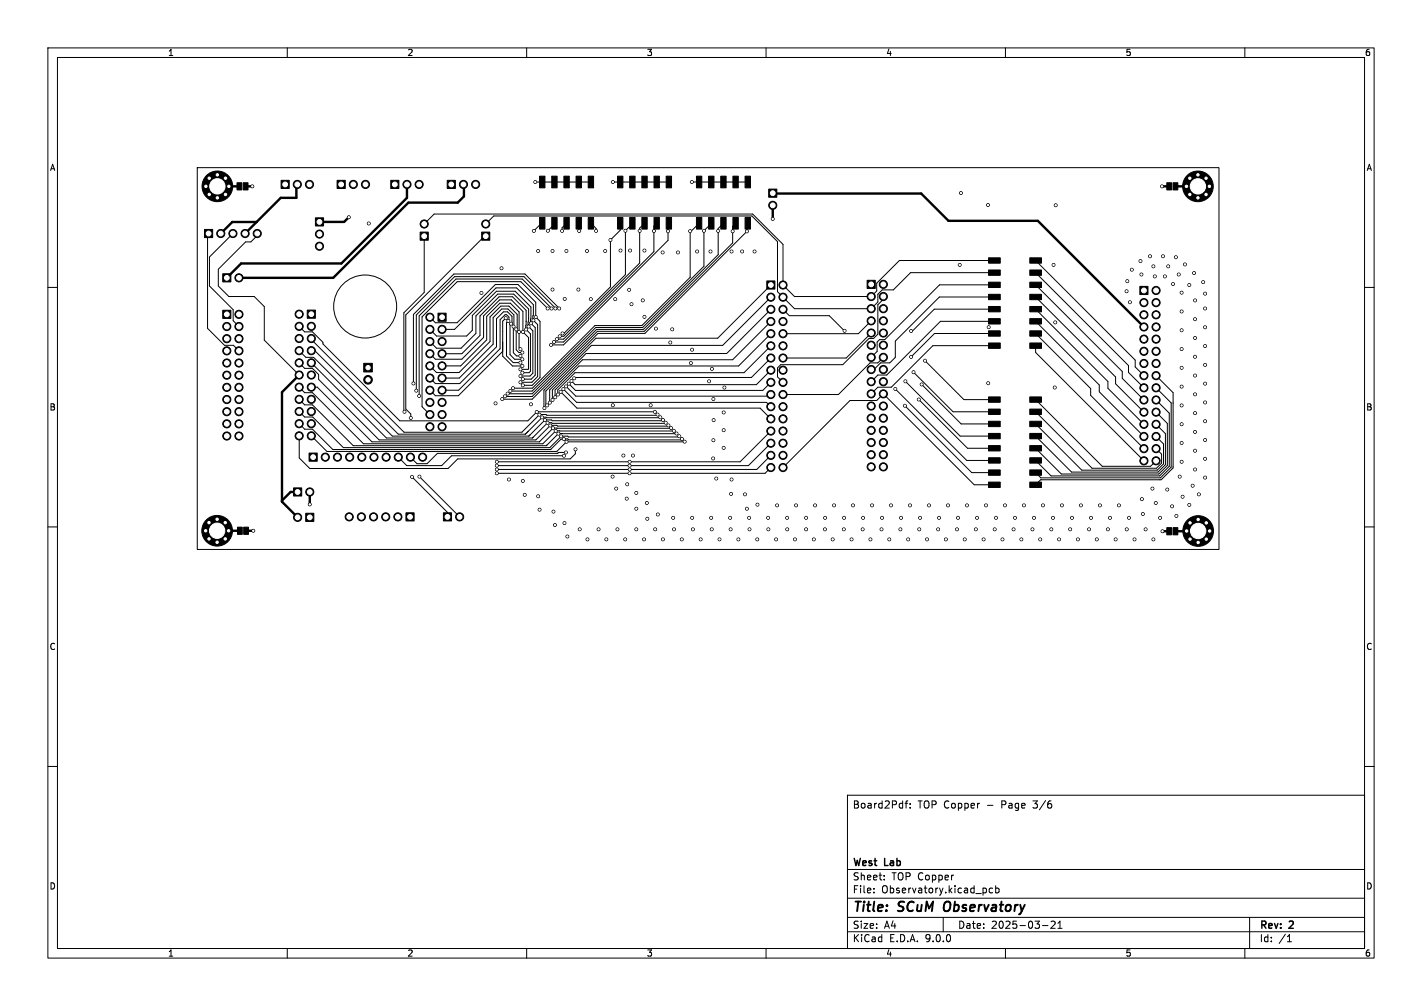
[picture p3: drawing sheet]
<svg xmlns="http://www.w3.org/2000/svg" width="297mm" height="210mm" viewBox="0 0 297 210" stroke-linecap="round" stroke-linejoin="round" font-family="sans-serif">
<defs><g id="words">
<g font-size="2.8">
<text x="178" y="190.9">Title:</text>
<text x="187.7" y="190.9">SCuM</text>
<text x="198" y="190.9">Observatory</text>
</g>
<g font-size="2.1">
<text x="178" y="169">Board2Pdf:</text>
<text x="191.7" y="169">TOP Copper</text>
<text x="206.2" y="169">-</text>
<text x="209.4" y="169">Page</text>
<text x="216.2" y="169">3/6</text>
<text x="178" y="184">Sheet:</text>
<text x="178" y="181.2">West</text>
<text x="184.8" y="181.2">Lab</text>
<text x="186.2" y="184">TOP Copper</text>
<text x="178" y="186.7">File:</text>
<text x="184.1" y="186.7">Observatory.kicad_pcb</text>
<text x="178" y="196.9">KiCad</text>
<text x="178" y="194.1">Size:</text>
<text x="184.7" y="194.1">A4</text>
<text x="185.7" y="196.9">E.D.A.</text>
<text x="193.3" y="196.9">9.0.0</text>
<text x="200" y="194.1">Date:</text>
<text x="207" y="194.1">2025-03-21</text>
<text x="263" y="194.3">Rev:</text>
<text x="263" y="196.9">Id:</text>
<text x="267.1" y="196.9">/1</text>
<text x="269.4" y="194.3">2</text>
</g>
<g font-size="1.8">
<text x="35" y="11.9">1</text>
<text x="85" y="11.9">2</text>
<text x="135" y="11.9">3</text>
<text x="185" y="11.9">4</text>
<text x="235" y="11.9">5</text>
<text x="285" y="11.9">6</text>
<text x="10.3" y="35.9">A</text>
<text x="285.4" y="35.9">A</text>
<text x="10.3" y="85.9">B</text>
<text x="285.3" y="85.9">B</text>
<text x="10.3" y="135.9">C</text>
<text x="285.3" y="135.9">C</text>
<text x="10.3" y="185.9">D</text>
<text x="285.3" y="185.9">D</text>
<text x="35" y="199.9">1</text>
<text x="85" y="199.9">2</text>
<text x="135" y="199.9">3</text>
<text x="185" y="199.9">4</text>
<text x="235" y="199.9">5</text>
<text x="285" y="199.9">6</text>
</g>
</g></defs>
<g fill="none" stroke="#000" stroke-width=".21">
<path d="M10 10h277v190h-277zM12 12h273v186h-273zM60 10v2M110 10v2M160 10v2M210 10v2M260 10v2M41.2 35h213.4v79.7h-213.4zM111.8 38h11.6M111.8 38h.1M128 38h11.7M128 38h.1"/>
<path d="M144.5 38h11.7M144.5 38h.1M250.2 38.9h.1M43.6 48.8l-.3 .2v19.5l3.6 3.6h1.9l1.1 1.1M48.6 48.8l-4.8 4.8v6.1l4.9 4.9v2.4l1.2 1.2M53.7 48.8v.4l-1.3 1.3h-1.1l-5.7 5.7v3.5l2.2 2.2h5.3l2.1 2.1v7l7.3 7.3M88.6 46.8l2.1-2.1h66.5l6.3 6.3v8.5l2.4 2.4h16.1l1.1-1.1v-1.7l4.8-4.7h19.8M88.6 49.3v11.8l-4.3 4.2v20.5l.2 .2M101.4 46.8l1.7-1.7h53.9l5.4 5.3v10.5l3.5 3.5h16.1l1.3-1.3v-1.7l1-.9h2.3l3.6-3.6h17.5M101.4 49.3h-.2l-16.4 16.4v19.7l1 1v.9M113.3 46.6h-.2l-1.6 1.6M115.8 46.6v.2l-1.4 1.4"/>
<path d="M118.3 46.6l-.9 .9v.7M120.9 46.6l.1 1.6M123.4 46.6l1.1 1.1v.5M129.5 46.6v1.5l-2 2v9.8l-9.7 9.7h-.3M132.1 46.6l-1.5 1.6v9.1l-12.9 12.9h-.8M134.6 46.6l-1 1v7.3l-15.9 15.9h-1.4M137.2 46.6l-.6 .6v5.3l-18.9 18.9h-2M139.7 46.6l-.2 .2v3.4l-21.8 21.8h-2.6M146 46.6l-1.6 1.7h-.3v9.6l-10 10.1h-9.8l-13.1 13h-4M148.6 46.6l-1.6 1.6v7.4l-12.8 12.8h-9.8l-13.2 13.2h-4.6M148.6 46.6h.1M151.1 46.6l-1.1 1.1v5.5l-15.6 15.6h-9.8l-13.4 13.4h-5.1"/>
<path d="M153.6 46.6l-.6 .6v3.5l-18.4 18.5h-9.8l-13.6 13.6-5.7-.1M156.2 46.6l-.2 .2v1.5l-21.3 21.3h-9.8l-13.7 13.7h-6.3M161 59.5l-11.1 11.1h-25.4l-10.9 10.9 .1 3.7M207.7 59.5h-11.5l-11.4 11.4h-1.1l-.5 .5v2l-1.2 1.2M216.3 54.4l20.8 20.8v1.4l1.8 1.8M216.3 56.9l19.4 19.4v1.4l3.2 3.3M216.3 59.5l18.1 18.1v1.4l4.5 4.5M10 60h2M62.5 68.1l1.1 1.2h1.7l2.1 2.2v.3l16.1 16.1h26.7l1.9-1.9h24.7M62.5 75.7l1.1 1.2h1.6l1.3 1.3v1l12.7 12.6h32.7l3.1-3h1.3l.2 .2h23l.1-.2M62.5 73.2l1.4 1.4h1.6l16.4 16.4h28.6l3.3-3.3h1.4l.1 .1h23l.2-.1M65 73.2h.8l17.4 17.4h26.5l3.6-3.5h24.6"/>
<path d="M65 75.7l15.7 15.7h30.5l3.2-3.2h.8l.1 .2h23.6l.1-.2M65 70.7v.2l19.4 19.3h24.6l3.7-3.7h1.3l.2 .2h23l.1-.2M65.5 77.1h.1M89.8 73.8l1.1 1.2h5.6l4.5-4.5v-4.5l3.3-3.4h2.5l2.4 2.4v4.3l1.2 1.2v6.5l-1.7 .1M89.8 66.2l1.1 1.2h4.6l8-8h4.7l3.7 3.7v3.1l.9 .9v11.7l-1.6 1.6h-2M89.8 68.8l1.4 1.4h6.2l1.2-1.2v-3.1l5.1-5.1h3.9l3.3 3.3-.1 3 .1 .4 .9 .9v9.9l-.8 .8h-1.8M89.8 71.3l1.4 1.4h5.1l3.1-3.1v-3.6l4.6-4.6h3.3l3.1 3.1-.1 3.2 .1 .5 .9 .9v8.8l-.6 .6h-2M92.3 73.8h4.2l3.7-3.7v-4.1l4.1-4h2.7l2.9 2.8-.1 3.6 .1 .4 .9 .9v7.8l-.3 .3h-1.4M92.3 68.8h2.6l8.7-8.7h4.3l3.5 3.5-.1 2.8 .1 .5 .9 .9v10.8l-1.2 1.2h-2.4M105 73.4l-9.3 9.2h-4.8l-1.1-1.1M105.6 66.4l-.6 .6v7.4l2 2h2.1M108.4 69.3h.1"/>
<path d="M108.7 72.9l-.3-.3v-7.5l-1.8-1.8h-2.2l-2.8 2.8v4.9l-5.4 5.4h-3.9M108.7 74.3h-.8l-.7-.7 .1-7.9-1.2-1.2h-1.3l-1.8 1.8v5.6l-7.1 7h-3.6M108.7 75.7h-1.5l-1.4-1.4v-6.9l.5-.5v-.7l-.5-.5h-.3l-1.1 1v6.1l-8.6 8.7h-3.5M109.1 75h-1.6l-1-1v-6.2l.4-.4v-1.4l-.9-.9h-.9l-1.4 1.5v5.8l-7.7 7.7h-5.1l-1.1-1.2M109.1 73.6h-.7l-.6-.6v-4.2l.2-.2v-3l-1.7-1.7h-1.7l-2.2 2.3v5.1l-6.5 6.5h-4.7l-1.4-1.4M110.4 66.5h.1M114.4 64.4l-5.6-5.6h-13.3l-7.4 7.4v18.7l1.7 1.6M115.2 64.4l-6.1-6.1h-13.9l-7.7 7.6v16.8M116 64.4l-6.6-6.6h-14.4l-8 8v15.8M116.8 64.4l-7.2-7.2h-14.8l-8.5 8.5v14.4M161 64.6l-9.2 9.2h-29.4l-7.6 7.6v2.7M161 72.2l-5.6 5.6h-35.3l-3.6 3.6v1"/>
<path d="M161 69.7l-6.7 6.7h-33.4l-5 5 .1 1.5M161 79.8l-1.7 1.7h-39.1l-1.4-1.4M161 77.3l-3 3h-37.9l-.7-.8M161 62l-10.1 10.1h-27.4l-9.5 9.5v2.8l.3 .2M161 67.1l-8 8h-31.3l-6.3 6.3v2.1M161 74.7l-4.1 4.1h-36.8l-.2 .2M163.5 64.6l1.4 1.3h8.3l3.2 3.2M176.4 69.1h.1M182 69.5l-5.3 5.2h-13.2M182 67l-2.7 2.7h-15.8M184.5 61.9v.6l-1.2 1.1v6.2l-.9 .9h-.9l-5.5 5.4h-12.9l-.7 .7v1.9l1.1 1.1M184.5 74.6l-1.2 1.2h-1.6l-6.6 6.6h-11.6"/>
<path d="M189.1 79.6l11.4 11.4h7.2M190.8 77.7l8.3 8.3h8.6M193.2 75.3l8.1 8.1h6.4M207.7 69.6h-12.5l-4.9 4.9M207.7 64.5h-12.6l-4.5 4.6h-.3M207.7 62h-11.5l-9.2 9.2v3.4l-1.2 1.2h-1.9l-1.4 1.3h-.5M207.7 67.1h-11.3l-11.2 11.2h-1.9l-1.3 1.4M207.7 72.2h-12.9l-8.6 8.6h-2.9l-1.3 1.4M216.3 62l16.7 16.7v1.4l5.9 5.9M216.3 67.1l13.3 13.3v1.4l9.3 9.3M216.3 69.6l11.5 11.5v1.4l11.1 11.2M216.3 72.2v1.4l22.6 22.6"/>
<path d="M216.3 64.5l15.1 15.1v1.5l7.5 7.5M241.5 78.4l3.5 3.6v15.7l-2.5 2.5h-25.2l-1 1M285 60h2M62.5 85.9l1.1 1.2h1.7l6.4 6.3h43.1l2.4-2.3h1.4l.1 .1h23l.2-.1M62.5 80.8l1.1 1.2h1.7l10.6 10.6h37.5l2.7-2.7h24.6M62.5 88.4l1.1 1.2h1.7l4.2 4.2h45.5l2.2-2.1 .6-.1h.8l.2 .2h23.4l.2-.2M62.5 83.4l1.1 1.1h1.7l8.5 8.5h40.3l2.6-2.5h24.6M62.5 91h.1M62.5 91v4.6l2.2 2.2h28.9l2-2h23.5l1.1-1.1v-.9M65 80.8h1.3l11.4 11.4h35l2.8-2.8h24.6M65 91l3.3 3.2h48l2-2M86 99.6l7.5 7.4v.9"/>
<path d="M87.6 99.5l8.4 8.4M103.8 96.4h.1M103.8 98h.1M103.8 97.2h.1M103.8 98.8h.1M106 82.2h.1M117.1 81.8l3.4 3.4h38.3l2.2 2.2M117.7 81.2l2.7 2.8h39.7l.9 .9M117.8 95.1h-23.5l-2.1 2.1h-7.2l-1.8-1.8M118.2 94.5h-1.5l-.2 .1h-25.1l-2.2 2.2h-2.1l-1.4-1.4M118.2 80.7l2.1 2h40.4l.3-.3M118.3 92.2h.1"/>
<path d="M140.2 89.4h-.1M143 92.2h-24.7M161 90l-6.4 6.4h-50.8M161 95.1l-2.9 2.9h-54.3M161 92.5l-4.7 4.7h-52.5M161 97.6l-1.2 1.2h-56M163.5 97.6l14-14h5.6l1.4-1.4 19 19h4.2M187 81.2l14.9 14.9h5.8M189 84.7l14 14h4.7M191.9 83.4l10.2 10.2h5.6M192.5 80.2l8.3 8.3h6.9M216.3 86l11.8 11.7h13.4l1.1-1v-1.9l-1.1-1.1"/>
<path d="M216.3 88.5l9.7 9.7h15.7l1.3-1.4v-4.1l-1.5-1.6M216.3 83.4l13.9 13.9h10.1l1.2-1.1M241.5 81l3.1 3.1v13.4l-2.2 2.3h-25l-1.1-1.1M241.5 88.6l1.9 1.9v6.5l-1.5 1.6h-18.1l-7.5-7.6M241.5 83.5l2.7 2.8v11l-2 2.1h-22.7l-3.2-3.3M241.5 86l2.3 2.4v8.8l-1.8 1.8h-20.3l-5.4-5.4M10 110h2M250.3 110.9h-.1M285 110h2M10 160h2M177 166h108v32h-108zM189 167.7h.6"/>
<path d="M189.6 167.2l-.4 .2v1.3M190.1 168.6v.1M190.1 167.8v.1M285 160h2M60 198v2M110 198v2M160 198v2M177 194.5h108M177 191.5h108M177 187.5h108M177 181.5h108M182.5 186.3v.1"/>
<path d="M182.5 185.5v.1M184.7 183.6v.1M184.7 182.8v.1M197 191.5v3M207.3 185.5l-.4-.1-.3 .3 .1 .6h.6M208 185.5l.4-.1 .3 .3-.2 .6h-.5M208 184.9v1.5M210 198v2M217.7 193.2h1.2M219.5 192.4l.6-.1 .3 .4-.9 1.1h.9M221 193.8h.8M221 192.7l.4-.4v1.5"/>
<path d="M260 198v2M261 191.5v6.5M268.9 196.6h.8M269 195.5l.3-.4v1.5"/>
<circle cx="76.3" cy="64" r="6.6"/>
</g>
<path d="M197.3 188.5a1.5 1.5 0 0 0 0 1.6" fill="none" stroke="#000" stroke-width=".4"/>
<g fill="#000" stroke="#000" stroke-width=".21">
<path d="M49.5 38.2h1v1.5h-1zM50.8 38.2h1v1.5h-1zM58.7 37.7h1.7v1.7h-1.7zM70.4 37.7h1.7v1.7h-1.7zM81.6 37.7h1.7v1.7h-1.7zM93.4 37.7h1.7v1.7h-1.7zM112.7 36.8h1.1v2.4h-1.1zM115.2 36.8h1.2v2.4h-1.2zM117.8 36.8h1.1v2.4h-1.1zM120.3 36.8h1.1v2.4h-1.1zM122.9 36.8h1.1v2.4h-1.1zM129 36.8h1.1v2.4h-1.1z"/>
<path d="M131.5 36.8h1.1v2.4h-1.1zM134.1 36.8h1.1v2.4h-1.1zM136.6 36.8h1.1v2.4h-1.1zM139.1 36.8h1.2v2.4h-1.2zM145.5 36.8h1.1v2.4h-1.1zM148 36.8h1.1v2.4h-1.1zM150.5 36.8h1.2v2.4h-1.2zM153.1 36.8h1.1v2.4h-1.1zM155.6 36.8h1.1v2.4h-1.1zM243.7 38.2h1v1.5h-1zM245 38.2h1v1.5h-1zM42.7 47.9h1.7v1.7h-1.7z"/>
<path d="M46.5 57.2h1.7v1.7h-1.7zM65.9 45.5h1.7v1.7h-1.7zM87.7 48.5h1.7v1.7h-1.7zM100.6 48.5h1.7v1.7h-1.7zM112.7 45.4h1.1v2.4h-1.1zM115.2 45.4h1.2v2.4h-1.2zM117.8 45.4h1.1v2.4h-1.1zM120.3 45.4h1.1v2.4h-1.1zM122.9 45.4h1.1v2.4h-1.1zM129 45.4h1.1v2.4h-1.1zM131.5 45.4h1.1v2.4h-1.1zM134.1 45.4h1.1v2.4h-1.1z"/>
<path d="M136.6 45.4h1.1v2.4h-1.1zM139.1 45.4h1.2v2.4h-1.2zM145.5 45.4h1.1v2.4h-1.1zM148 45.4h1.1v2.4h-1.1zM150.5 45.4h1.2v2.4h-1.2zM153.1 45.4h1.1v2.4h-1.1zM155.6 45.4h1.1v2.4h-1.1zM160.5 39.5h1.7v1.7h-1.7zM206.5 53.8h2.4v1.1h-2.4zM206.5 56.4h2.4v1.1h-2.4zM215.1 56.4h2.4v1.1h-2.4zM215.1 53.8h2.4v1.1h-2.4z"/>
<path d="M46.5 64.8h1.7v1.7h-1.7zM64.2 64.7h1.7v1.7h-1.7zM76 75.8h1.8v1.8h-1.8zM91.5 65.4h1.7v1.7h-1.7zM160.1 58.7h1.7v1.7h-1.7zM181.1 58.5h1.7v1.7h-1.7zM206.5 58.9h2.4v1.1h-2.4zM206.5 61.4h2.4v1.2h-2.4zM206.5 64h2.4v1.1h-2.4zM206.5 66.5h2.4v1.1h-2.4zM206.5 69.1h2.4v1.1h-2.4zM206.5 71.6h2.4v1.1h-2.4z"/>
<path d="M215.1 71.6h2.4v1.1h-2.4zM215.1 69.1h2.4v1.1h-2.4zM215.1 66.5h2.4v1.1h-2.4zM215.1 64h2.4v1.1h-2.4zM215.1 61.4h2.4v1.2h-2.4zM215.1 58.9h2.4v1.1h-2.4zM238.1 59.8h1.7v1.7h-1.7zM64.6 94.6h1.7v1.7h-1.7zM206.5 82.9h2.4v1.1h-2.4zM206.5 85.4h2.4v1.1h-2.4zM206.5 87.9h2.4v1.2h-2.4zM206.5 90.5h2.4v1.1h-2.4z"/>
<path d="M206.5 93h2.4v1.1h-2.4zM206.5 95.6h2.4v1.1h-2.4zM206.5 98.1h2.4v1.1h-2.4zM215.1 98.1h2.4v1.1h-2.4zM215.1 95.6h2.4v1.1h-2.4zM215.1 93h2.4v1.1h-2.4zM215.1 90.5h2.4v1.1h-2.4zM215.1 87.9h2.4v1.2h-2.4zM215.1 85.4h2.4v1.1h-2.4zM215.1 82.9h2.4v1.1h-2.4zM49.6 110.1h1v1.5h-1zM50.9 110.1h1v1.5h-1z"/>
<path d="M61.3 101.9h1.7v1.7h-1.7zM63.8 107.2h1.7v1.7h-1.7zM84.8 107.1h1.7v1.7h-1.7zM92.6 107.1h1.7v1.7h-1.7zM206.5 100.6h2.4v1.2h-2.4zM215.1 100.6h2.4v1.2h-2.4zM243.7 110.2h1v1.5h-1zM245 110.2h1v1.5h-1z"/>
<circle cx="43" cy="38.9" r=".4"/>
<circle cx="43.7" cy="37.2" r=".4"/>
<circle cx="45.4" cy="36.5" r=".4"/>
<circle cx="45.4" cy="38.9" r="3.2"/>
<circle cx="47.1" cy="37.2" r=".4"/>
<circle cx="47.8" cy="38.9" r=".4"/>
<circle cx="52.7" cy="38.9" r=".3"/>
<circle cx="62.1" cy="38.5" r=".85"/>
<circle cx="64.6" cy="38.5" r=".85"/>
<circle cx="73.8" cy="38.5" r=".85"/>
<circle cx="76.3" cy="38.5" r=".85"/>
<circle cx="85" cy="38.5" r=".85"/>
<circle cx="87.5" cy="38.5" r=".85"/>
<circle cx="96.8" cy="38.5" r=".85"/>
<circle cx="99.3" cy="38.5" r=".85"/>
<circle cx="111.8" cy="38" r=".3"/>
<circle cx="128" cy="38" r=".3"/>
<circle cx="144.5" cy="38" r=".3"/>
<circle cx="242.7" cy="38.9" r=".3"/>
<circle cx="247.8" cy="38.9" r=".4"/>
<circle cx="248.5" cy="37.2" r=".4"/>
<circle cx="250.2" cy="36.5" r=".4"/>
<circle cx="250.2" cy="38.9" r="3.2"/>
<circle cx="251.9" cy="37.2" r=".4"/>
<circle cx="252.6" cy="38.9" r=".4"/>
<circle cx="43.7" cy="40.6" r=".4"/>
<circle cx="45.4" cy="41.3" r=".4"/>
<circle cx="46.1" cy="48.7" r=".85"/>
<circle cx="47.1" cy="40.6" r=".4"/>
<circle cx="48.6" cy="48.7" r=".85"/>
<circle cx="49.9" cy="58" r=".85"/>
<circle cx="51.2" cy="48.7" r=".85"/>
<circle cx="53.7" cy="48.7" r=".85"/>
<circle cx="66.7" cy="48.9" r=".85"/>
<circle cx="66.7" cy="51.4" r=".85"/>
<circle cx="72.8" cy="45.3" r=".3"/>
<circle cx="77" cy="46.7" r=".3"/>
<circle cx="88.6" cy="46.8" r=".85"/>
<circle cx="101.4" cy="46.8" r=".85"/>
<circle cx="104.7" cy="56" r=".3"/>
<circle cx="111.5" cy="48.2" r=".3"/>
<circle cx="112.4" cy="52.4" r=".3"/>
<circle cx="114.4" cy="48.2" r=".3"/>
<circle cx="115.4" cy="52.4" r=".3"/>
<circle cx="117.4" cy="48.2" r=".3"/>
<circle cx="118.3" cy="52.4" r=".3"/>
<circle cx="121" cy="48.2" r=".3"/>
<circle cx="122.6" cy="52.4" r=".3"/>
<circle cx="124.5" cy="48.2" r=".3"/>
<circle cx="126.4" cy="52.4" r=".3"/>
<circle cx="127.5" cy="50.1" r=".3"/>
<circle cx="129.6" cy="52.3" r=".3"/>
<circle cx="130.6" cy="48.2" r=".3"/>
<circle cx="131.6" cy="52.3" r=".3"/>
<circle cx="133.6" cy="48.2" r=".3"/>
<circle cx="134.6" cy="52.3" r=".3"/>
<circle cx="136.6" cy="48.2" r=".3"/>
<circle cx="138.4" cy="52.7" r=".3"/>
<circle cx="139.5" cy="48.3" r=".3"/>
<circle cx="141.6" cy="52.7" r=".3"/>
<circle cx="144.2" cy="48.3" r=".3"/>
<circle cx="145.6" cy="52.5" r=".3"/>
<circle cx="147" cy="48.2" r=".3"/>
<circle cx="148.4" cy="52.5" r=".3"/>
<circle cx="150" cy="48.2" r=".3"/>
<circle cx="152.8" cy="52.5" r=".3"/>
<circle cx="153" cy="48.3" r=".3"/>
<circle cx="155" cy="52.5" r=".3"/>
<circle cx="156" cy="48.3" r=".3"/>
<circle cx="157.6" cy="52.5" r=".3"/>
<circle cx="161.4" cy="45.7" r=".3"/>
<circle cx="161.4" cy="42.9" r=".85"/>
<circle cx="163.5" cy="59.5" r=".85"/>
<circle cx="184.5" cy="59.4" r=".85"/>
<circle cx="200.4" cy="55.3" r=".3"/>
<circle cx="200.7" cy="40.3" r=".3"/>
<circle cx="206.3" cy="42.8" r=".3"/>
<circle cx="220" cy="55.3" r=".3"/>
<circle cx="220.5" cy="42.9" r=".3"/>
<circle cx="235.4" cy="58.7" r=".3"/>
<circle cx="236.4" cy="56.3" r=".3"/>
<circle cx="238.2" cy="54.5" r=".3"/>
<circle cx="238.4" cy="57.3" r=".3"/>
<circle cx="240.2" cy="53.5" r=".3"/>
<circle cx="240.9" cy="55.6" r=".3"/>
<circle cx="241.2" cy="57.7" r=".3"/>
<circle cx="242.9" cy="53.5" r=".3"/>
<circle cx="243.3" cy="57.7" r=".3"/>
<circle cx="244" cy="55.6" r=".3"/>
<circle cx="245" cy="59.3" r=".3"/>
<circle cx="245.6" cy="53.7" r=".3"/>
<circle cx="246.2" cy="57.3" r=".3"/>
<circle cx="247.5" cy="55.2" r=".3"/>
<circle cx="248.4" cy="59.5" r=".3"/>
<circle cx="248.5" cy="40.6" r=".4"/>
<circle cx="249.4" cy="57" r=".3"/>
<circle cx="250.2" cy="41.3" r=".4"/>
<circle cx="251.3" cy="58.9" r=".3"/>
<circle cx="251.9" cy="40.6" r=".4"/>
<circle cx="47.4" cy="73.2" r=".85"/>
<circle cx="47.4" cy="75.8" r=".85"/>
<circle cx="47.4" cy="78.3" r=".85"/>
<circle cx="47.4" cy="70.7" r=".85"/>
<circle cx="47.4" cy="68.2" r=".85"/>
<circle cx="49.9" cy="65.6" r=".85"/>
<circle cx="49.9" cy="75.8" r=".85"/>
<circle cx="49.9" cy="70.7" r=".85"/>
<circle cx="49.9" cy="73.2" r=".85"/>
<circle cx="49.9" cy="78.3" r=".85"/>
<circle cx="49.9" cy="68.2" r=".85"/>
<circle cx="62.5" cy="73.2" r=".85"/>
<circle cx="62.5" cy="65.6" r=".85"/>
<circle cx="62.5" cy="70.7" r=".85"/>
<circle cx="62.5" cy="68.1" r=".85"/>
<circle cx="62.5" cy="78.3" r=".85"/>
<circle cx="62.5" cy="75.7" r=".85"/>
<circle cx="65" cy="75.7" r=".85"/>
<circle cx="65" cy="68.1" r=".85"/>
<circle cx="65" cy="73.2" r=".85"/>
<circle cx="65" cy="78.3" r=".85"/>
<circle cx="65" cy="70.7" r=".85"/>
<circle cx="76.9" cy="79.3" r=".9"/>
<circle cx="89.8" cy="66.2" r=".85"/>
<circle cx="89.8" cy="71.3" r=".85"/>
<circle cx="89.8" cy="68.8" r=".85"/>
<circle cx="89.8" cy="78.9" r=".85"/>
<circle cx="89.8" cy="76.4" r=".85"/>
<circle cx="89.8" cy="73.8" r=".85"/>
<circle cx="92.3" cy="71.3" r=".85"/>
<circle cx="92.3" cy="78.9" r=".85"/>
<circle cx="92.3" cy="76.4" r=".85"/>
<circle cx="92.3" cy="73.8" r=".85"/>
<circle cx="92.3" cy="68.8" r=".85"/>
<circle cx="100.5" cy="61.2" r=".3"/>
<circle cx="105.6" cy="66.4" r=".3"/>
<circle cx="106.2" cy="67" r=".3"/>
<circle cx="106.7" cy="67.6" r=".3"/>
<circle cx="107.3" cy="68.2" r=".3"/>
<circle cx="107.8" cy="68.8" r=".3"/>
<circle cx="108.4" cy="69.3" r=".3"/>
<circle cx="108.7" cy="77.1" r=".3"/>
<circle cx="108.7" cy="79.8" r=".3"/>
<circle cx="108.7" cy="74.3" r=".3"/>
<circle cx="108.7" cy="72.9" r=".3"/>
<circle cx="108.7" cy="78.5" r=".3"/>
<circle cx="108.7" cy="75.7" r=".3"/>
<circle cx="109.1" cy="73.6" r=".3"/>
<circle cx="109.1" cy="77.8" r=".3"/>
<circle cx="109.1" cy="76.4" r=".3"/>
<circle cx="109.1" cy="75" r=".3"/>
<circle cx="109.2" cy="79.1" r=".3"/>
<circle cx="109.2" cy="69.3" r=".3"/>
<circle cx="109.9" cy="68.8" r=".3"/>
<circle cx="110.4" cy="68.2" r=".3"/>
<circle cx="110.9" cy="67.5" r=".3"/>
<circle cx="111.4" cy="66.9" r=".3"/>
<circle cx="111.9" cy="66.2" r=".3"/>
<circle cx="114.4" cy="64.4" r=".3"/>
<circle cx="115.1" cy="72" r=".3"/>
<circle cx="115.2" cy="64.4" r=".3"/>
<circle cx="115.4" cy="60.4" r=".3"/>
<circle cx="115.7" cy="71.4" r=".3"/>
<circle cx="116" cy="64.4" r=".3"/>
<circle cx="116.3" cy="70.8" r=".3"/>
<circle cx="116.8" cy="64.4" r=".3"/>
<circle cx="116.9" cy="70.2" r=".3"/>
<circle cx="117.5" cy="69.6" r=".3"/>
<circle cx="117.9" cy="62.4" r=".3"/>
<circle cx="119.4" cy="79.5" r=".3"/>
<circle cx="119.9" cy="79" r=".3"/>
<circle cx="120.8" cy="60.4" r=".3"/>
<circle cx="123.4" cy="62.4" r=".3"/>
<circle cx="128.5" cy="62.4" r=".3"/>
<circle cx="131.4" cy="60.5" r=".3"/>
<circle cx="131.9" cy="63.5" r=".3"/>
<circle cx="134.2" cy="62.7" r=".3"/>
<circle cx="134.6" cy="66.1" r=".3"/>
<circle cx="137" cy="68.6" r=".3"/>
<circle cx="140" cy="71.5" r=".3"/>
<circle cx="140.4" cy="68.7" r=".3"/>
<circle cx="144.3" cy="75.8" r=".3"/>
<circle cx="144.5" cy="73" r=".3"/>
<circle cx="148.1" cy="79.6" r=".3"/>
<circle cx="148.7" cy="77" r=".3"/>
<circle cx="161" cy="77.3" r=".85"/>
<circle cx="161" cy="62" r=".85"/>
<circle cx="161" cy="69.7" r=".85"/>
<circle cx="161" cy="74.7" r=".85"/>
<circle cx="161" cy="64.6" r=".85"/>
<circle cx="161" cy="67.1" r=".85"/>
<circle cx="161" cy="72.2" r=".85"/>
<circle cx="161" cy="79.8" r=".85"/>
<circle cx="163.5" cy="62" r=".85"/>
<circle cx="163.5" cy="74.7" r=".85"/>
<circle cx="163.5" cy="64.6" r=".85"/>
<circle cx="163.5" cy="69.7" r=".85"/>
<circle cx="163.5" cy="72.2" r=".85"/>
<circle cx="163.5" cy="79.8" r=".85"/>
<circle cx="163.5" cy="67.1" r=".85"/>
<circle cx="163.5" cy="77.3" r=".85"/>
<circle cx="176.4" cy="69.1" r=".3"/>
<circle cx="182" cy="74.6" r=".85"/>
<circle cx="182" cy="64.4" r=".85"/>
<circle cx="182" cy="72.1" r=".85"/>
<circle cx="182" cy="77.1" r=".85"/>
<circle cx="182" cy="79.7" r=".85"/>
<circle cx="182" cy="67" r=".85"/>
<circle cx="182" cy="69.5" r=".85"/>
<circle cx="182" cy="61.9" r=".85"/>
<circle cx="184.5" cy="79.7" r=".85"/>
<circle cx="184.5" cy="77.1" r=".85"/>
<circle cx="184.5" cy="64.4" r=".85"/>
<circle cx="184.5" cy="74.6" r=".85"/>
<circle cx="184.5" cy="67" r=".85"/>
<circle cx="184.5" cy="69.5" r=".85"/>
<circle cx="184.5" cy="72.1" r=".85"/>
<circle cx="184.5" cy="61.9" r=".85"/>
<circle cx="189.1" cy="79.6" r=".3"/>
<circle cx="190.3" cy="69.1" r=".3"/>
<circle cx="190.3" cy="74.5" r=".3"/>
<circle cx="190.8" cy="77.7" r=".3"/>
<circle cx="193.2" cy="75.3" r=".3"/>
<circle cx="206.5" cy="68.3" r=".3"/>
<circle cx="220.4" cy="67.3" r=".3"/>
<circle cx="235.3" cy="60.8" r=".3"/>
<circle cx="236" cy="63.1" r=".3"/>
<circle cx="238.9" cy="65.7" r=".85"/>
<circle cx="238.9" cy="63.2" r=".85"/>
<circle cx="238.9" cy="70.8" r=".85"/>
<circle cx="238.9" cy="75.9" r=".85"/>
<circle cx="238.9" cy="68.3" r=".85"/>
<circle cx="238.9" cy="73.3" r=".85"/>
<circle cx="238.9" cy="78.4" r=".85"/>
<circle cx="241.5" cy="78.4" r=".85"/>
<circle cx="241.5" cy="65.7" r=".85"/>
<circle cx="241.5" cy="63.2" r=".85"/>
<circle cx="241.5" cy="70.8" r=".85"/>
<circle cx="241.5" cy="68.3" r=".85"/>
<circle cx="241.5" cy="60.6" r=".85"/>
<circle cx="241.5" cy="73.3" r=".85"/>
<circle cx="241.5" cy="75.9" r=".85"/>
<circle cx="246.8" cy="72.9" r=".3"/>
<circle cx="246.8" cy="65" r=".3"/>
<circle cx="246.8" cy="61.1" r=".3"/>
<circle cx="246.8" cy="68.9" r=".3"/>
<circle cx="246.8" cy="76.8" r=".3"/>
<circle cx="249.6" cy="70.6" r=".3"/>
<circle cx="249.6" cy="66.6" r=".3"/>
<circle cx="249.6" cy="62.7" r=".3"/>
<circle cx="249.6" cy="74.5" r=".3"/>
<circle cx="249.6" cy="78.4" r=".3"/>
<circle cx="251.7" cy="64.4" r=".3"/>
<circle cx="251.7" cy="76.2" r=".3"/>
<circle cx="251.7" cy="72.2" r=".3"/>
<circle cx="251.7" cy="68.3" r=".3"/>
<circle cx="251.7" cy="61.3" r=".3"/>
<circle cx="47.4" cy="88.5" r=".85"/>
<circle cx="47.4" cy="80.9" r=".85"/>
<circle cx="47.4" cy="91" r=".85"/>
<circle cx="47.4" cy="85.9" r=".85"/>
<circle cx="47.4" cy="83.4" r=".85"/>
<circle cx="49.9" cy="83.4" r=".85"/>
<circle cx="49.9" cy="91" r=".85"/>
<circle cx="49.9" cy="88.5" r=".85"/>
<circle cx="49.9" cy="85.9" r=".85"/>
<circle cx="49.9" cy="80.9" r=".85"/>
<circle cx="62.5" cy="88.4" r=".85"/>
<circle cx="62.5" cy="85.9" r=".85"/>
<circle cx="62.5" cy="83.4" r=".85"/>
<circle cx="62.5" cy="80.8" r=".85"/>
<circle cx="62.5" cy="91" r=".85"/>
<circle cx="65" cy="85.9" r=".85"/>
<circle cx="65" cy="83.4" r=".85"/>
<circle cx="65" cy="91" r=".85"/>
<circle cx="65" cy="80.8" r=".85"/>
<circle cx="65" cy="88.4" r=".85"/>
<circle cx="67.9" cy="95.4" r=".85"/>
<circle cx="70.5" cy="95.4" r=".85"/>
<circle cx="73" cy="95.4" r=".85"/>
<circle cx="75.6" cy="95.4" r=".85"/>
<circle cx="78.1" cy="95.4" r=".85"/>
<circle cx="80.6" cy="95.4" r=".85"/>
<circle cx="83.2" cy="95.4" r=".85"/>
<circle cx="84.5" cy="86" r=".3"/>
<circle cx="85.7" cy="95.4" r=".85"/>
<circle cx="85.8" cy="87.3" r=".3"/>
<circle cx="86" cy="99.5" r=".3"/>
<circle cx="86.4" cy="80.1" r=".3"/>
<circle cx="87" cy="81.6" r=".3"/>
<circle cx="87.5" cy="82.7" r=".3"/>
<circle cx="87.6" cy="99.5" r=".3"/>
<circle cx="88.3" cy="95.4" r=".85"/>
<circle cx="89.8" cy="86.5" r=".85"/>
<circle cx="89.8" cy="89.1" r=".85"/>
<circle cx="89.8" cy="84" r=".85"/>
<circle cx="89.8" cy="81.5" r=".85"/>
<circle cx="92.3" cy="89.1" r=".85"/>
<circle cx="92.3" cy="84" r=".85"/>
<circle cx="92.3" cy="81.5" r=".85"/>
<circle cx="92.3" cy="86.5" r=".85"/>
<circle cx="103.5" cy="84.2" r=".3"/>
<circle cx="103.8" cy="98" r=".3"/>
<circle cx="103.8" cy="98.8" r=".3"/>
<circle cx="103.8" cy="97.2" r=".3"/>
<circle cx="103.8" cy="96.4" r=".3"/>
<circle cx="104.9" cy="83.3" r=".3"/>
<circle cx="105.5" cy="82.7" r=".3"/>
<circle cx="106" cy="82.2" r=".3"/>
<circle cx="106.6" cy="81.6" r=".3"/>
<circle cx="107.2" cy="81" r=".3"/>
<circle cx="109.2" cy="80.4" r=".3"/>
<circle cx="110.9" cy="84.4" r=".3"/>
<circle cx="112.1" cy="86" r=".3"/>
<circle cx="112.7" cy="86.6" r=".3"/>
<circle cx="113.2" cy="87.1" r=".3"/>
<circle cx="113.7" cy="85.2" r=".3"/>
<circle cx="113.8" cy="87.7" r=".3"/>
<circle cx="114.3" cy="84.6" r=".3"/>
<circle cx="114.4" cy="88.3" r=".3"/>
<circle cx="114.8" cy="84.1" r=".3"/>
<circle cx="114.9" cy="88.8" r=".3"/>
<circle cx="115.4" cy="83.5" r=".3"/>
<circle cx="115.5" cy="89.4" r=".3"/>
<circle cx="116" cy="82.9" r=".3"/>
<circle cx="116.1" cy="90" r=".3"/>
<circle cx="116.5" cy="82.4" r=".3"/>
<circle cx="116.6" cy="90.5" r=".3"/>
<circle cx="117.1" cy="81.8" r=".3"/>
<circle cx="117.2" cy="91.1" r=".3"/>
<circle cx="117.7" cy="81.2" r=".3"/>
<circle cx="117.8" cy="91.7" r=".3"/>
<circle cx="117.8" cy="95.1" r=".3"/>
<circle cx="118.2" cy="94.5" r=".3"/>
<circle cx="118.2" cy="80.7" r=".3"/>
<circle cx="118.3" cy="92.2" r=".3"/>
<circle cx="118.8" cy="80.1" r=".3"/>
<circle cx="120.2" cy="93.8" r=".3"/>
<circle cx="127.9" cy="99.5" r=".3"/>
<circle cx="128" cy="84.6" r=".3"/>
<circle cx="130.2" cy="95.1" r=".3"/>
<circle cx="131.5" cy="97.2" r=".3"/>
<circle cx="131.5" cy="98.8" r=".3"/>
<circle cx="131.5" cy="96.4" r=".3"/>
<circle cx="131.5" cy="98" r=".3"/>
<circle cx="132.2" cy="95.1" r=".3"/>
<circle cx="135.9" cy="84.6" r=".3"/>
<circle cx="136.8" cy="86" r=".3"/>
<circle cx="137.3" cy="86.5" r=".3"/>
<circle cx="137.9" cy="87.1" r=".3"/>
<circle cx="138.5" cy="87.7" r=".3"/>
<circle cx="139" cy="88.2" r=".3"/>
<circle cx="139.6" cy="88.8" r=".3"/>
<circle cx="140.2" cy="89.4" r=".3"/>
<circle cx="140.7" cy="89.9" r=".3"/>
<circle cx="141.3" cy="90.5" r=".3"/>
<circle cx="141.9" cy="91.1" r=".3"/>
<circle cx="142.4" cy="91.6" r=".3"/>
<circle cx="143" cy="92.2" r=".3"/>
<circle cx="148.9" cy="95.7" r=".3"/>
<circle cx="149" cy="83.3" r=".3"/>
<circle cx="149" cy="91.9" r=".3"/>
<circle cx="149.1" cy="87.7" r=".3"/>
<circle cx="149.6" cy="99.9" r=".3"/>
<circle cx="151.2" cy="86.1" r=".3"/>
<circle cx="151.2" cy="89.8" r=".3"/>
<circle cx="151.2" cy="93.5" r=".3"/>
<circle cx="151.3" cy="80.9" r=".3"/>
<circle cx="161" cy="87.4" r=".85"/>
<circle cx="161" cy="90" r=".85"/>
<circle cx="161" cy="97.6" r=".85"/>
<circle cx="161" cy="84.9" r=".85"/>
<circle cx="161" cy="95.1" r=".85"/>
<circle cx="161" cy="82.4" r=".85"/>
<circle cx="161" cy="92.5" r=".85"/>
<circle cx="163.5" cy="84.9" r=".85"/>
<circle cx="163.5" cy="87.4" r=".85"/>
<circle cx="163.5" cy="90" r=".85"/>
<circle cx="163.5" cy="97.6" r=".85"/>
<circle cx="163.5" cy="92.5" r=".85"/>
<circle cx="163.5" cy="82.4" r=".85"/>
<circle cx="163.5" cy="95.1" r=".85"/>
<circle cx="182" cy="89.8" r=".85"/>
<circle cx="182" cy="84.8" r=".85"/>
<circle cx="182" cy="87.3" r=".85"/>
<circle cx="182" cy="97.5" r=".85"/>
<circle cx="182" cy="92.4" r=".85"/>
<circle cx="182" cy="94.9" r=".85"/>
<circle cx="182" cy="82.2" r=".85"/>
<circle cx="184.5" cy="84.8" r=".85"/>
<circle cx="184.5" cy="87.3" r=".85"/>
<circle cx="184.5" cy="89.8" r=".85"/>
<circle cx="184.5" cy="97.5" r=".85"/>
<circle cx="184.5" cy="82.2" r=".85"/>
<circle cx="184.5" cy="94.9" r=".85"/>
<circle cx="184.5" cy="92.4" r=".85"/>
<circle cx="187" cy="81.2" r=".3"/>
<circle cx="189" cy="84.7" r=".3"/>
<circle cx="191.9" cy="83.4" r=".3"/>
<circle cx="192.5" cy="80.2" r=".3"/>
<circle cx="206.4" cy="80" r=".3"/>
<circle cx="220.3" cy="80.9" r=".3"/>
<circle cx="238.9" cy="83.5" r=".85"/>
<circle cx="238.9" cy="93.7" r=".85"/>
<circle cx="238.9" cy="86" r=".85"/>
<circle cx="238.9" cy="88.6" r=".85"/>
<circle cx="238.9" cy="81" r=".85"/>
<circle cx="238.9" cy="91.1" r=".85"/>
<circle cx="238.9" cy="96.2" r=".85"/>
<circle cx="241.5" cy="93.7" r=".85"/>
<circle cx="241.5" cy="86" r=".85"/>
<circle cx="241.5" cy="88.6" r=".85"/>
<circle cx="241.5" cy="83.5" r=".85"/>
<circle cx="241.5" cy="81" r=".85"/>
<circle cx="241.5" cy="91.1" r=".85"/>
<circle cx="241.5" cy="96.2" r=".85"/>
<circle cx="246.4" cy="99.5" r=".3"/>
<circle cx="246.8" cy="92.5" r=".3"/>
<circle cx="246.8" cy="80.7" r=".3"/>
<circle cx="246.8" cy="84.6" r=".3"/>
<circle cx="246.8" cy="88.6" r=".3"/>
<circle cx="246.8" cy="96.4" r=".3"/>
<circle cx="249.6" cy="94.1" r=".3"/>
<circle cx="249.6" cy="82.3" r=".3"/>
<circle cx="249.6" cy="90.2" r=".3"/>
<circle cx="249.6" cy="86.2" r=".3"/>
<circle cx="249.6" cy="98" r=".3"/>
<circle cx="251.7" cy="87.9" r=".3"/>
<circle cx="251.7" cy="99.7" r=".3"/>
<circle cx="251.7" cy="95.8" r=".3"/>
<circle cx="251.7" cy="91.9" r=".3"/>
<circle cx="251.7" cy="84" r=".3"/>
<circle cx="251.7" cy="80.1" r=".3"/>
<circle cx="42.9" cy="110.8" r=".4"/>
<circle cx="43.7" cy="112.5" r=".4"/>
<circle cx="43.7" cy="109.1" r=".4"/>
<circle cx="45.3" cy="110.8" r="3.2"/>
<circle cx="45.4" cy="108.4" r=".4"/>
<circle cx="45.4" cy="113.2" r=".4"/>
<circle cx="47" cy="109.1" r=".4"/>
<circle cx="47" cy="112.5" r=".4"/>
<circle cx="47.7" cy="110.8" r=".4"/>
<circle cx="52.9" cy="110.8" r=".3"/>
<circle cx="62.2" cy="108" r=".85"/>
<circle cx="64.7" cy="105.3" r=".3"/>
<circle cx="64.7" cy="102.7" r=".85"/>
<circle cx="72.9" cy="107.9" r=".85"/>
<circle cx="75.5" cy="107.9" r=".85"/>
<circle cx="78" cy="107.9" r=".85"/>
<circle cx="80.6" cy="107.9" r=".85"/>
<circle cx="83.1" cy="107.9" r=".85"/>
<circle cx="96" cy="107.9" r=".85"/>
<circle cx="106.3" cy="100.1" r=".3"/>
<circle cx="109.2" cy="100.4" r=".3"/>
<circle cx="109.6" cy="103.3" r=".3"/>
<circle cx="112.4" cy="103.6" r=".3"/>
<circle cx="112.7" cy="106.4" r=".3"/>
<circle cx="115.6" cy="106.8" r=".3"/>
<circle cx="115.9" cy="109.6" r=".3"/>
<circle cx="117.9" cy="109.2" r=".3"/>
<circle cx="118.5" cy="112" r=".3"/>
<circle cx="121.1" cy="110.5" r=".3"/>
<circle cx="122.7" cy="112.6" r=".3"/>
<circle cx="125" cy="110.5" r=".3"/>
<circle cx="126.6" cy="112.6" r=".3"/>
<circle cx="128.7" cy="102" r=".3"/>
<circle cx="129" cy="110.5" r=".3"/>
<circle cx="130.6" cy="112.6" r=".3"/>
<circle cx="130.9" cy="104.1" r=".3"/>
<circle cx="131" cy="101.1" r=".3"/>
<circle cx="132.9" cy="110.5" r=".3"/>
<circle cx="132.9" cy="106.2" r=".3"/>
<circle cx="132.9" cy="102.9" r=".3"/>
<circle cx="134.5" cy="112.6" r=".3"/>
<circle cx="135.1" cy="105" r=".3"/>
<circle cx="135.2" cy="108.3" r=".3"/>
<circle cx="136.8" cy="110.5" r=".3"/>
<circle cx="137.4" cy="107.4" r=".3"/>
<circle cx="138.5" cy="112.6" r=".3"/>
<circle cx="140.6" cy="108.1" r=".3"/>
<circle cx="140.8" cy="110.5" r=".3"/>
<circle cx="142.4" cy="112.6" r=".3"/>
<circle cx="144.6" cy="108.1" r=".3"/>
<circle cx="144.7" cy="110.5" r=".3"/>
<circle cx="146.3" cy="112.6" r=".3"/>
<circle cx="148.5" cy="108.1" r=".3"/>
<circle cx="148.7" cy="110.5" r=".3"/>
<circle cx="150.3" cy="112.6" r=".3"/>
<circle cx="152.5" cy="108.1" r=".3"/>
<circle cx="152.6" cy="110.5" r=".3"/>
<circle cx="152.7" cy="103.1" r=".3"/>
<circle cx="152.8" cy="100.1" r=".3"/>
<circle cx="154.2" cy="112.6" r=".3"/>
<circle cx="155.6" cy="103.2" r=".3"/>
<circle cx="156" cy="106.2" r=".3"/>
<circle cx="156.5" cy="108.1" r=".3"/>
<circle cx="156.5" cy="110.5" r=".3"/>
<circle cx="158.2" cy="112.6" r=".3"/>
<circle cx="158.2" cy="105.4" r=".3"/>
<circle cx="160.4" cy="108.1" r=".3"/>
<circle cx="160.5" cy="110.5" r=".3"/>
<circle cx="162.1" cy="112.6" r=".3"/>
<circle cx="162.3" cy="105.5" r=".3"/>
<circle cx="164.4" cy="108.1" r=".3"/>
<circle cx="164.4" cy="110.5" r=".3"/>
<circle cx="166" cy="112.6" r=".3"/>
<circle cx="166.3" cy="105.5" r=".3"/>
<circle cx="168.4" cy="110.5" r=".3"/>
<circle cx="168.4" cy="108.1" r=".3"/>
<circle cx="170" cy="112.6" r=".3"/>
<circle cx="170.2" cy="105.5" r=".3"/>
<circle cx="172.3" cy="110.5" r=".3"/>
<circle cx="172.3" cy="108.1" r=".3"/>
<circle cx="173.9" cy="112.6" r=".3"/>
<circle cx="174.2" cy="105.5" r=".3"/>
<circle cx="176.2" cy="110.5" r=".3"/>
<circle cx="176.3" cy="108.1" r=".3"/>
<circle cx="177.9" cy="112.6" r=".3"/>
<circle cx="178.2" cy="105.5" r=".3"/>
<circle cx="180.2" cy="110.5" r=".3"/>
<circle cx="180.3" cy="108.1" r=".3"/>
<circle cx="181.8" cy="112.6" r=".3"/>
<circle cx="182.1" cy="105.5" r=".3"/>
<circle cx="184.1" cy="110.5" r=".3"/>
<circle cx="184.2" cy="108.1" r=".3"/>
<circle cx="185.7" cy="112.6" r=".3"/>
<circle cx="186.1" cy="105.5" r=".3"/>
<circle cx="188.1" cy="110.5" r=".3"/>
<circle cx="188.2" cy="108.1" r=".3"/>
<circle cx="189.7" cy="112.6" r=".3"/>
<circle cx="190.1" cy="105.5" r=".3"/>
<circle cx="192" cy="110.5" r=".3"/>
<circle cx="192.2" cy="108.1" r=".3"/>
<circle cx="193.6" cy="112.6" r=".3"/>
<circle cx="194" cy="105.5" r=".3"/>
<circle cx="195.9" cy="110.5" r=".3"/>
<circle cx="196.1" cy="108.1" r=".3"/>
<circle cx="197.6" cy="112.6" r=".3"/>
<circle cx="198" cy="105.5" r=".3"/>
<circle cx="199.9" cy="110.5" r=".3"/>
<circle cx="200.1" cy="108.1" r=".3"/>
<circle cx="201.5" cy="112.6" r=".3"/>
<circle cx="202" cy="105.5" r=".3"/>
<circle cx="203.8" cy="110.5" r=".3"/>
<circle cx="204.1" cy="108.1" r=".3"/>
<circle cx="205.4" cy="112.6" r=".3"/>
<circle cx="205.9" cy="105.5" r=".3"/>
<circle cx="207.8" cy="110.5" r=".3"/>
<circle cx="208" cy="108.1" r=".3"/>
<circle cx="209.4" cy="112.6" r=".3"/>
<circle cx="209.9" cy="105.5" r=".3"/>
<circle cx="211.7" cy="110.5" r=".3"/>
<circle cx="212" cy="108.1" r=".3"/>
<circle cx="213.3" cy="112.6" r=".3"/>
<circle cx="213.9" cy="105.5" r=".3"/>
<circle cx="215.6" cy="110.5" r=".3"/>
<circle cx="216" cy="108.1" r=".3"/>
<circle cx="217.3" cy="112.6" r=".3"/>
<circle cx="217.8" cy="105.5" r=".3"/>
<circle cx="219.6" cy="110.5" r=".3"/>
<circle cx="219.9" cy="108.1" r=".3"/>
<circle cx="221.2" cy="112.6" r=".3"/>
<circle cx="221.8" cy="105.5" r=".3"/>
<circle cx="223.5" cy="110.5" r=".3"/>
<circle cx="223.9" cy="108.1" r=".3"/>
<circle cx="225.1" cy="112.6" r=".3"/>
<circle cx="225.8" cy="105.5" r=".3"/>
<circle cx="227.5" cy="110.5" r=".3"/>
<circle cx="227.9" cy="108.1" r=".3"/>
<circle cx="229.1" cy="112.6" r=".3"/>
<circle cx="229.7" cy="105.5" r=".3"/>
<circle cx="231.4" cy="110.5" r=".3"/>
<circle cx="231.8" cy="108.1" r=".3"/>
<circle cx="233" cy="112.6" r=".3"/>
<circle cx="233.7" cy="105.5" r=".3"/>
<circle cx="235.3" cy="110.5" r=".3"/>
<circle cx="235.8" cy="108.1" r=".3"/>
<circle cx="237" cy="112.6" r=".3"/>
<circle cx="238.5" cy="104.2" r=".3"/>
<circle cx="238.7" cy="107.3" r=".3"/>
<circle cx="239.3" cy="110.5" r=".3"/>
<circle cx="240.7" cy="102" r=".3"/>
<circle cx="240.9" cy="112.6" r=".3"/>
<circle cx="241.4" cy="105" r=".3"/>
<circle cx="242.3" cy="108.1" r=".3"/>
<circle cx="242.8" cy="110.9" r=".3"/>
<circle cx="243.8" cy="102.2" r=".3"/>
<circle cx="244.8" cy="105.7" r=".3"/>
<circle cx="245.7" cy="107.7" r=".3"/>
<circle cx="247" cy="103.7" r=".3"/>
<circle cx="247.8" cy="110.9" r=".4"/>
<circle cx="248.4" cy="105.4" r=".3"/>
<circle cx="248.6" cy="112.5" r=".4"/>
<circle cx="248.6" cy="109.2" r=".4"/>
<circle cx="249.1" cy="101.4" r=".3"/>
<circle cx="250.2" cy="108.5" r=".4"/>
<circle cx="250.2" cy="113.2" r=".4"/>
<circle cx="250.3" cy="110.8" r="3.2"/>
<circle cx="250.4" cy="103.2" r=".3"/>
<circle cx="251.9" cy="112.5" r=".4"/>
<circle cx="251.9" cy="109.2" r=".4"/>
<circle cx="252.6" cy="110.9" r=".4"/>
</g>
<g fill="none" stroke="#000" stroke-width=".5">
<path d="M45.4 38.9h4.6M51.3 38.9h1.4M62.1 38.5l-.2 .2v2.6h-3.3l-7.4 7.5M85 38.5v2.8l-13.7 13.7h-20.9l-3 3M96.8 38.5l.1 2.5-1.3 1.3h-10.3l-15.7 15.7h-19.7M242.7 38.9h1.5M245.5 38.9h4.7M53.6 46.3h-5.1l-2.4 2.5M72.8 45.4l-.9 .9h-5.2M161.4 40.8l.4-.4h30.6l5.7 5.7h18.7l22.1 22.2M161.4 43.4v2.3M62.5 78.3l-3.6 3.6v22.8l3.3 3.3"/>
<path d="M45.3 110.8h4.8M51.4 110.8h1.5M62.2 102.7h-1.5l-1.8 1.8M64.7 102.7v2.6M242.8 110.9h1.4M245.5 110.9h4.7"/>
</g>
<g fill="#fff" stroke="#fff" stroke-width=".21">
<circle cx="64.7" cy="105.3" r=".15"/>
<circle cx="161.4" cy="45.7" r=".15"/>
<circle cx="220.4" cy="67.3" r=".15"/>
<circle cx="242.7" cy="38.9" r=".15"/>
<circle cx="242.8" cy="110.9" r=".15"/>
<circle cx="52.9" cy="110.8" r=".15"/>
<circle cx="52.7" cy="38.9" r=".15"/>
<circle cx="200.7" cy="40.3" r=".15"/>
<circle cx="72.8" cy="45.4" r=".15"/>
<circle cx="134.6" cy="52.3" r=".15"/>
<circle cx="118.3" cy="52.4" r=".15"/>
<circle cx="122.6" cy="52.4" r=".15"/>
<circle cx="131.6" cy="52.3" r=".15"/>
<circle cx="128" cy="84.6" r=".15"/>
<circle cx="148.4" cy="52.5" r=".15"/>
<circle cx="138.4" cy="52.7" r=".15"/>
<circle cx="152.8" cy="52.5" r=".15"/>
<circle cx="115.4" cy="52.4" r=".15"/>
<circle cx="141.6" cy="52.7" r=".15"/>
<circle cx="155" cy="52.5" r=".15"/>
<circle cx="100.6" cy="61.1" r=".15"/>
<circle cx="103.5" cy="84.2" r=".15"/>
<circle cx="126.4" cy="52.4" r=".15"/>
<circle cx="157.6" cy="52.5" r=".15"/>
<circle cx="145.6" cy="52.5" r=".15"/>
<circle cx="129.6" cy="52.3" r=".15"/>
<circle cx="112.4" cy="52.4" r=".15"/>
<circle cx="112.4" cy="103.6" r=".15"/>
<circle cx="203.8" cy="110.5" r=".15"/>
<circle cx="246.8" cy="68.9" r=".15"/>
<circle cx="250.4" cy="103.2" r=".15"/>
<circle cx="162.1" cy="112.6" r=".15"/>
<circle cx="140.8" cy="110.5" r=".15"/>
<circle cx="225.8" cy="105.5" r=".15"/>
<circle cx="164.4" cy="108.1" r=".15"/>
<circle cx="213.3" cy="112.6" r=".15"/>
<circle cx="237" cy="112.6" r=".15"/>
<circle cx="217.3" cy="112.6" r=".15"/>
<circle cx="121.1" cy="110.5" r=".15"/>
<circle cx="244" cy="55.6" r=".15"/>
<circle cx="205.9" cy="105.5" r=".15"/>
<circle cx="243.3" cy="57.7" r=".15"/>
<circle cx="132.9" cy="102.9" r=".15"/>
<circle cx="220" cy="55.3" r=".15"/>
<circle cx="249.6" cy="86.2" r=".15"/>
<circle cx="109.2" cy="100.4" r=".15"/>
<circle cx="115.9" cy="109.6" r=".15"/>
<circle cx="204.1" cy="108.1" r=".15"/>
<circle cx="152.8" cy="100.1" r=".15"/>
<circle cx="249.6" cy="94.1" r=".15"/>
<circle cx="244.8" cy="105.7" r=".15"/>
<circle cx="238.5" cy="104.2" r=".15"/>
<circle cx="144.6" cy="108.1" r=".15"/>
<circle cx="246.8" cy="72.9" r=".15"/>
<circle cx="158.2" cy="112.6" r=".15"/>
<circle cx="216" cy="108.1" r=".15"/>
<circle cx="146.3" cy="112.6" r=".15"/>
<circle cx="172.3" cy="108.1" r=".15"/>
<circle cx="152.5" cy="108.1" r=".15"/>
<circle cx="128.5" cy="62.5" r=".15"/>
<circle cx="251.7" cy="95.8" r=".15"/>
<circle cx="140.6" cy="108.1" r=".15"/>
<circle cx="184.2" cy="108.1" r=".15"/>
<circle cx="241.2" cy="57.7" r=".15"/>
<circle cx="251.7" cy="84" r=".15"/>
<circle cx="251.7" cy="61.3" r=".15"/>
<circle cx="198" cy="105.5" r=".15"/>
<circle cx="229.7" cy="105.5" r=".15"/>
<circle cx="235.3" cy="110.5" r=".15"/>
<circle cx="249.6" cy="90.2" r=".15"/>
<circle cx="134.3" cy="62.7" r=".15"/>
<circle cx="227.9" cy="108.1" r=".15"/>
<circle cx="215.6" cy="110.5" r=".15"/>
<circle cx="240.9" cy="112.6" r=".15"/>
<circle cx="223.5" cy="110.5" r=".15"/>
<circle cx="184.1" cy="110.5" r=".15"/>
<circle cx="242.3" cy="108.1" r=".15"/>
<circle cx="245.7" cy="107.7" r=".15"/>
<circle cx="231.4" cy="110.5" r=".15"/>
<circle cx="110.9" cy="84.4" r=".15"/>
<circle cx="115.4" cy="60.5" r=".15"/>
<circle cx="238.2" cy="54.5" r=".15"/>
<circle cx="132.9" cy="110.5" r=".15"/>
<circle cx="246.8" cy="76.8" r=".15"/>
<circle cx="115.6" cy="106.8" r=".15"/>
<circle cx="135.2" cy="108.3" r=".15"/>
<circle cx="206.4" cy="80" r=".15"/>
<circle cx="151.1" cy="89.8" r=".15"/>
<circle cx="251.7" cy="80.1" r=".15"/>
<circle cx="144.5" cy="38" r=".15"/>
<circle cx="249.6" cy="74.5" r=".15"/>
<circle cx="251.7" cy="72.2" r=".15"/>
<circle cx="151.1" cy="93.5" r=".15"/>
<circle cx="178.2" cy="105.5" r=".15"/>
<circle cx="170.2" cy="105.5" r=".15"/>
<circle cx="200.1" cy="108.1" r=".15"/>
<circle cx="151.3" cy="80.9" r=".15"/>
<circle cx="111.8" cy="38" r=".15"/>
<circle cx="206.3" cy="42.8" r=".15"/>
<circle cx="155.6" cy="103.2" r=".15"/>
<circle cx="164.4" cy="110.5" r=".15"/>
<circle cx="152.7" cy="103.1" r=".15"/>
<circle cx="118.5" cy="112" r=".15"/>
<circle cx="221.8" cy="105.5" r=".15"/>
<circle cx="243.8" cy="102.2" r=".15"/>
<circle cx="220.5" cy="42.8" r=".15"/>
<circle cx="219.6" cy="110.5" r=".15"/>
<circle cx="240.9" cy="55.6" r=".15"/>
<circle cx="195.9" cy="110.5" r=".15"/>
<circle cx="131.4" cy="60.5" r=".15"/>
<circle cx="128" cy="99.5" r=".15"/>
<circle cx="246.8" cy="80.7" r=".15"/>
<circle cx="251.7" cy="87.9" r=".15"/>
<circle cx="231.8" cy="108.1" r=".15"/>
<circle cx="249.6" cy="82.3" r=".15"/>
<circle cx="220.3" cy="80.9" r=".15"/>
<circle cx="235.8" cy="108.1" r=".15"/>
<circle cx="140.4" cy="68.8" r=".15"/>
<circle cx="209.9" cy="105.5" r=".15"/>
<circle cx="156.5" cy="110.5" r=".15"/>
<circle cx="236" cy="63.1" r=".15"/>
<circle cx="246.2" cy="57.3" r=".15"/>
<circle cx="135.1" cy="105" r=".15"/>
<circle cx="122.7" cy="112.6" r=".15"/>
<circle cx="166" cy="112.6" r=".15"/>
<circle cx="212" cy="108.1" r=".15"/>
<circle cx="227.5" cy="110.5" r=".15"/>
<circle cx="186.1" cy="105.5" r=".15"/>
<circle cx="156.5" cy="108.1" r=".15"/>
<circle cx="202" cy="105.5" r=".15"/>
<circle cx="189.7" cy="112.6" r=".15"/>
<circle cx="247" cy="103.7" r=".15"/>
<circle cx="118" cy="62.4" r=".15"/>
<circle cx="193.6" cy="112.6" r=".15"/>
<circle cx="246.8" cy="88.6" r=".15"/>
<circle cx="176.3" cy="108.1" r=".15"/>
<circle cx="156" cy="106.2" r=".15"/>
<circle cx="249.6" cy="66.6" r=".15"/>
<circle cx="251.7" cy="64.4" r=".15"/>
<circle cx="196.1" cy="108.1" r=".15"/>
<circle cx="192.2" cy="108.1" r=".15"/>
<circle cx="130.6" cy="112.6" r=".15"/>
<circle cx="135.9" cy="84.6" r=".15"/>
<circle cx="129" cy="110.5" r=".15"/>
<circle cx="125" cy="110.5" r=".15"/>
<circle cx="221.2" cy="112.6" r=".15"/>
<circle cx="229.1" cy="112.6" r=".15"/>
<circle cx="251.3" cy="58.9" r=".15"/>
<circle cx="246.8" cy="61.1" r=".15"/>
<circle cx="248.4" cy="105.4" r=".15"/>
<circle cx="134.6" cy="66.2" r=".15"/>
<circle cx="130.2" cy="95.1" r=".15"/>
<circle cx="160.5" cy="110.5" r=".15"/>
<circle cx="247.5" cy="55.2" r=".15"/>
<circle cx="123.4" cy="62.5" r=".15"/>
<circle cx="130.9" cy="104.1" r=".15"/>
<circle cx="158.2" cy="105.3" r=".15"/>
<circle cx="134.5" cy="112.6" r=".15"/>
<circle cx="185.7" cy="112.6" r=".15"/>
<circle cx="176.2" cy="110.5" r=".15"/>
<circle cx="166.3" cy="105.5" r=".15"/>
<circle cx="201.5" cy="112.6" r=".15"/>
<circle cx="144.3" cy="75.8" r=".15"/>
<circle cx="152.6" cy="110.5" r=".15"/>
<circle cx="148.7" cy="110.5" r=".15"/>
<circle cx="160.4" cy="108.1" r=".15"/>
<circle cx="77" cy="46.7" r=".15"/>
<circle cx="223.9" cy="108.1" r=".15"/>
<circle cx="207.8" cy="110.5" r=".15"/>
<circle cx="181.8" cy="112.6" r=".15"/>
<circle cx="240.2" cy="53.5" r=".15"/>
<circle cx="138.5" cy="112.6" r=".15"/>
<circle cx="219.9" cy="108.1" r=".15"/>
<circle cx="233" cy="112.6" r=".15"/>
<circle cx="106.3" cy="100.1" r=".15"/>
<circle cx="211.7" cy="110.5" r=".15"/>
<circle cx="233.7" cy="105.5" r=".15"/>
<circle cx="149" cy="95.7" r=".15"/>
<circle cx="136.8" cy="110.5" r=".15"/>
<circle cx="173.9" cy="112.6" r=".15"/>
<circle cx="200.5" cy="55.3" r=".15"/>
<circle cx="120.8" cy="60.5" r=".15"/>
<circle cx="149" cy="87.7" r=".15"/>
<circle cx="128" cy="38" r=".15"/>
<circle cx="251.7" cy="91.9" r=".15"/>
<circle cx="168.4" cy="110.5" r=".15"/>
<circle cx="132.2" cy="95.1" r=".15"/>
<circle cx="150.3" cy="112.6" r=".15"/>
<circle cx="209.4" cy="112.6" r=".15"/>
<circle cx="182.1" cy="105.5" r=".15"/>
<circle cx="140" cy="71.5" r=".15"/>
<circle cx="238.7" cy="107.3" r=".15"/>
<circle cx="190.1" cy="105.5" r=".15"/>
<circle cx="251.7" cy="68.3" r=".15"/>
<circle cx="170" cy="112.6" r=".15"/>
<circle cx="117.9" cy="109.2" r=".15"/>
<circle cx="245" cy="59.3" r=".15"/>
<circle cx="194" cy="105.5" r=".15"/>
<circle cx="172.3" cy="110.5" r=".15"/>
<circle cx="217.8" cy="105.5" r=".15"/>
<circle cx="137" cy="68.6" r=".15"/>
<circle cx="104.7" cy="56" r=".15"/>
<circle cx="246.8" cy="84.6" r=".15"/>
<circle cx="168.4" cy="108.1" r=".15"/>
<circle cx="180.3" cy="108.1" r=".15"/>
<circle cx="128.7" cy="102" r=".15"/>
<circle cx="248.4" cy="59.5" r=".15"/>
<circle cx="151.1" cy="86.1" r=".15"/>
<circle cx="148.1" cy="79.6" r=".15"/>
<circle cx="144.7" cy="110.5" r=".15"/>
<circle cx="251.7" cy="76.2" r=".15"/>
<circle cx="132.9" cy="106.2" r=".15"/>
<circle cx="199.9" cy="110.5" r=".15"/>
<circle cx="149" cy="91.9" r=".15"/>
<circle cx="249.1" cy="101.4" r=".15"/>
<circle cx="213.9" cy="105.5" r=".15"/>
<circle cx="192" cy="110.5" r=".15"/>
<circle cx="245.6" cy="53.7" r=".15"/>
<circle cx="239.3" cy="110.5" r=".15"/>
<circle cx="197.6" cy="112.6" r=".15"/>
<circle cx="148.5" cy="108.1" r=".15"/>
<circle cx="177.9" cy="112.6" r=".15"/>
<circle cx="249.4" cy="57" r=".15"/>
<circle cx="208" cy="108.1" r=".15"/>
<circle cx="131" cy="101.1" r=".15"/>
<circle cx="188.1" cy="110.5" r=".15"/>
<circle cx="126.6" cy="112.6" r=".15"/>
<circle cx="112.7" cy="106.4" r=".15"/>
<circle cx="240.7" cy="102" r=".15"/>
<circle cx="149.6" cy="99.9" r=".15"/>
<circle cx="205.4" cy="112.6" r=".15"/>
<circle cx="246.8" cy="65" r=".15"/>
<circle cx="246.8" cy="92.5" r=".15"/>
<circle cx="236.4" cy="56.3" r=".15"/>
<circle cx="144.5" cy="73" r=".15"/>
<circle cx="235.4" cy="58.7" r=".15"/>
<circle cx="238.4" cy="57.3" r=".15"/>
<circle cx="154.2" cy="112.6" r=".15"/>
<circle cx="131.9" cy="63.5" r=".15"/>
<circle cx="109.6" cy="103.3" r=".15"/>
<circle cx="249.6" cy="98" r=".15"/>
<circle cx="249.6" cy="62.7" r=".15"/>
<circle cx="225.1" cy="112.6" r=".15"/>
<circle cx="148.7" cy="77" r=".15"/>
<circle cx="241.4" cy="105" r=".15"/>
<circle cx="249.6" cy="70.6" r=".15"/>
<circle cx="149" cy="83.3" r=".15"/>
<circle cx="162.3" cy="105.5" r=".15"/>
<circle cx="251.7" cy="99.7" r=".15"/>
<circle cx="246.8" cy="96.4" r=".15"/>
<circle cx="249.6" cy="78.4" r=".15"/>
<circle cx="246.4" cy="99.5" r=".15"/>
<circle cx="242.9" cy="53.5" r=".15"/>
<circle cx="174.2" cy="105.5" r=".15"/>
<circle cx="180.2" cy="110.5" r=".15"/>
<circle cx="188.2" cy="108.1" r=".15"/>
<circle cx="235.3" cy="60.8" r=".15"/>
<circle cx="142.4" cy="112.6" r=".15"/>
<circle cx="206.5" cy="68.3" r=".15"/>
<circle cx="137.4" cy="107.4" r=".15"/>
<circle cx="187" cy="81.2" r=".15"/>
<circle cx="190.3" cy="74.5" r=".15"/>
<circle cx="176.4" cy="69.1" r=".15"/>
<circle cx="189" cy="84.7" r=".15"/>
<circle cx="189.1" cy="79.6" r=".15"/>
<circle cx="191.9" cy="83.4" r=".15"/>
<circle cx="193.2" cy="75.3" r=".15"/>
<circle cx="190.8" cy="77.7" r=".15"/>
<circle cx="190.3" cy="69.1" r=".15"/>
<circle cx="192.5" cy="80.2" r=".15"/>
<circle cx="113.7" cy="85.2" r=".15"/>
<circle cx="111.9" cy="66.2" r=".15"/>
<circle cx="109.2" cy="80.4" r=".15"/>
<circle cx="116.8" cy="64.4" r=".15"/>
<circle cx="86.3" cy="80" r=".15"/>
<circle cx="131.5" cy="96.4" r=".15"/>
<circle cx="103.8" cy="96.4" r=".15"/>
<circle cx="110.9" cy="67.5" r=".15"/>
<circle cx="109.2" cy="79.1" r=".15"/>
<circle cx="114.8" cy="84.1" r=".15"/>
<circle cx="109.9" cy="68.8" r=".15"/>
<circle cx="109.1" cy="77.8" r=".15"/>
<circle cx="116" cy="82.9" r=".15"/>
<circle cx="118.8" cy="80.1" r=".15"/>
<circle cx="108.7" cy="74.3" r=".15"/>
<circle cx="107.3" cy="68.2" r=".15"/>
<circle cx="103.8" cy="98" r=".15"/>
<circle cx="87.5" cy="82.7" r=".15"/>
<circle cx="115.2" cy="64.4" r=".15"/>
<circle cx="131.5" cy="98" r=".15"/>
<circle cx="119.4" cy="79.5" r=".15"/>
<circle cx="109.1" cy="73.6" r=".15"/>
<circle cx="107.8" cy="68.8" r=".15"/>
<circle cx="116.5" cy="82.4" r=".15"/>
<circle cx="109.2" cy="69.3" r=".15"/>
<circle cx="108.7" cy="77.1" r=".15"/>
<circle cx="114.3" cy="84.6" r=".15"/>
<circle cx="108.7" cy="79.8" r=".15"/>
<circle cx="111.4" cy="66.9" r=".15"/>
<circle cx="108.7" cy="75.7" r=".15"/>
<circle cx="106.2" cy="67" r=".15"/>
<circle cx="117.7" cy="81.2" r=".15"/>
<circle cx="118.2" cy="80.7" r=".15"/>
<circle cx="106.7" cy="67.6" r=".15"/>
<circle cx="109.1" cy="75" r=".15"/>
<circle cx="110.4" cy="68.2" r=".15"/>
<circle cx="115.4" cy="83.5" r=".15"/>
<circle cx="108.7" cy="78.5" r=".15"/>
<circle cx="131.5" cy="97.2" r=".15"/>
<circle cx="103.8" cy="97.2" r=".15"/>
<circle cx="116" cy="64.4" r=".15"/>
<circle cx="86.9" cy="81.5" r=".15"/>
<circle cx="108.7" cy="72.9" r=".15"/>
<circle cx="119.9" cy="79" r=".15"/>
<circle cx="108.4" cy="69.3" r=".15"/>
<circle cx="105.6" cy="66.4" r=".15"/>
<circle cx="109.1" cy="76.4" r=".15"/>
<circle cx="117.1" cy="81.8" r=".15"/>
<circle cx="131.5" cy="98.8" r=".15"/>
<circle cx="103.8" cy="98.8" r=".15"/>
<circle cx="114.4" cy="64.4" r=".15"/>
<circle cx="117.8" cy="91.7" r=".15"/>
<circle cx="142.4" cy="91.6" r=".15"/>
<circle cx="143" cy="92.2" r=".15"/>
<circle cx="118.3" cy="92.2" r=".15"/>
<circle cx="114.4" cy="88.3" r=".15"/>
<circle cx="139" cy="88.2" r=".15"/>
<circle cx="120.2" cy="93.8" r=".15"/>
<circle cx="116.6" cy="90.5" r=".15"/>
<circle cx="141.3" cy="90.5" r=".15"/>
<circle cx="136.8" cy="86" r=".15"/>
<circle cx="112.1" cy="86" r=".15"/>
<circle cx="115.5" cy="89.4" r=".15"/>
<circle cx="140.2" cy="89.4" r=".15"/>
<circle cx="112.7" cy="86.6" r=".15"/>
<circle cx="137.3" cy="86.5" r=".15"/>
<circle cx="116.1" cy="90" r=".15"/>
<circle cx="140.7" cy="89.9" r=".15"/>
<circle cx="137.9" cy="87.1" r=".15"/>
<circle cx="113.2" cy="87.1" r=".15"/>
<circle cx="114.9" cy="88.8" r=".15"/>
<circle cx="139.6" cy="88.8" r=".15"/>
<circle cx="113.8" cy="87.7" r=".15"/>
<circle cx="138.5" cy="87.7" r=".15"/>
<circle cx="141.9" cy="91.1" r=".15"/>
<circle cx="117.2" cy="91.1" r=".15"/>
<circle cx="85.8" cy="87.2" r=".15"/>
<circle cx="86" cy="99.6" r=".15"/>
<circle cx="117.8" cy="95.1" r=".15"/>
<circle cx="118.2" cy="94.5" r=".15"/>
<circle cx="87.6" cy="99.5" r=".15"/>
<circle cx="84.5" cy="86" r=".15"/>
<circle cx="156" cy="48.3" r=".15"/>
<circle cx="104.9" cy="83.3" r=".15"/>
<circle cx="150" cy="48.2" r=".15"/>
<circle cx="106" cy="82.2" r=".15"/>
<circle cx="106.6" cy="81.6" r=".15"/>
<circle cx="147" cy="48.2" r=".15"/>
<circle cx="105.5" cy="82.7" r=".15"/>
<circle cx="153" cy="48.3" r=".15"/>
<circle cx="107.2" cy="81" r=".15"/>
<circle cx="144.1" cy="48.2" r=".15"/>
<circle cx="114.4" cy="48.2" r=".15"/>
<circle cx="111.5" cy="48.2" r=".15"/>
<circle cx="121" cy="48.2" r=".15"/>
<circle cx="124.5" cy="48.2" r=".15"/>
<circle cx="117.4" cy="48.2" r=".15"/>
<circle cx="133.6" cy="48.2" r=".15"/>
<circle cx="116.3" cy="70.8" r=".15"/>
<circle cx="117.5" cy="69.6" r=".15"/>
<circle cx="127.5" cy="50.1" r=".15"/>
<circle cx="115.1" cy="72" r=".15"/>
<circle cx="139.5" cy="48.3" r=".15"/>
<circle cx="136.6" cy="48.2" r=".15"/>
<circle cx="115.7" cy="71.4" r=".15"/>
<circle cx="116.9" cy="70.2" r=".15"/>
<circle cx="130.6" cy="48.2" r=".15"/>
<circle cx="62.2" cy="102.7" r=".5"/>
<circle cx="64.7" cy="102.7" r=".5"/>
<circle cx="62.2" cy="108" r=".5"/>
<circle cx="64.7" cy="108" r=".5"/>
<circle cx="49.9" cy="91" r=".5"/>
<circle cx="47.4" cy="91" r=".5"/>
<circle cx="49.9" cy="88.5" r=".5"/>
<circle cx="47.4" cy="88.5" r=".5"/>
<circle cx="49.9" cy="85.9" r=".5"/>
<circle cx="47.4" cy="85.9" r=".5"/>
<circle cx="49.9" cy="83.4" r=".5"/>
<circle cx="47.4" cy="83.4" r=".5"/>
<circle cx="49.9" cy="80.9" r=".5"/>
<circle cx="47.4" cy="80.9" r=".5"/>
<circle cx="49.9" cy="78.3" r=".5"/>
<circle cx="47.4" cy="78.3" r=".5"/>
<circle cx="49.9" cy="75.8" r=".5"/>
<circle cx="47.4" cy="75.8" r=".5"/>
<circle cx="49.9" cy="73.2" r=".5"/>
<circle cx="47.4" cy="73.2" r=".5"/>
<circle cx="49.9" cy="70.7" r=".5"/>
<circle cx="47.4" cy="70.7" r=".5"/>
<circle cx="49.9" cy="68.2" r=".5"/>
<circle cx="47.4" cy="68.2" r=".5"/>
<circle cx="49.9" cy="65.6" r=".5"/>
<circle cx="47.4" cy="65.6" r=".5"/>
<circle cx="53.7" cy="48.8" r=".5"/>
<circle cx="51.2" cy="48.8" r=".5"/>
<circle cx="48.6" cy="48.8" r=".5"/>
<circle cx="46.1" cy="48.8" r=".5"/>
<circle cx="43.6" cy="48.8" r=".5"/>
<circle cx="62.5" cy="91" r=".5"/>
<circle cx="65" cy="91" r=".5"/>
<circle cx="62.5" cy="88.4" r=".5"/>
<circle cx="89.8" cy="89.1" r=".5"/>
<circle cx="65" cy="88.4" r=".5"/>
<circle cx="92.3" cy="89.1" r=".5"/>
<circle cx="62.5" cy="85.9" r=".5"/>
<circle cx="89.8" cy="86.5" r=".5"/>
<circle cx="65" cy="85.9" r=".5"/>
<circle cx="92.3" cy="86.5" r=".5"/>
<circle cx="62.5" cy="83.4" r=".5"/>
<circle cx="89.8" cy="84" r=".5"/>
<circle cx="65" cy="83.4" r=".5"/>
<circle cx="92.3" cy="84" r=".5"/>
<circle cx="62.5" cy="80.8" r=".5"/>
<circle cx="89.8" cy="81.5" r=".5"/>
<circle cx="65" cy="80.8" r=".5"/>
<circle cx="92.3" cy="81.5" r=".5"/>
<circle cx="62.5" cy="78.3" r=".5"/>
<circle cx="89.8" cy="78.9" r=".5"/>
<circle cx="65" cy="78.3" r=".5"/>
<circle cx="92.3" cy="78.9" r=".5"/>
<circle cx="62.5" cy="75.7" r=".5"/>
<circle cx="88.3" cy="95.4" r=".5"/>
<circle cx="89.8" cy="76.4" r=".5"/>
<circle cx="65" cy="75.7" r=".5"/>
<circle cx="85.7" cy="95.4" r=".5"/>
<circle cx="92.3" cy="76.4" r=".5"/>
<circle cx="62.5" cy="73.2" r=".5"/>
<circle cx="83.2" cy="95.4" r=".5"/>
<circle cx="89.8" cy="73.8" r=".5"/>
<circle cx="65" cy="73.2" r=".5"/>
<circle cx="80.6" cy="95.4" r=".5"/>
<circle cx="92.3" cy="73.8" r=".5"/>
<circle cx="62.5" cy="70.7" r=".5"/>
<circle cx="78.1" cy="95.4" r=".5"/>
<circle cx="89.8" cy="71.3" r=".5"/>
<circle cx="65" cy="70.7" r=".5"/>
<circle cx="75.6" cy="95.4" r=".5"/>
<circle cx="92.3" cy="71.3" r=".5"/>
<circle cx="62.5" cy="68.1" r=".5"/>
<circle cx="73" cy="95.4" r=".5"/>
<circle cx="89.8" cy="68.8" r=".5"/>
<circle cx="65" cy="68.1" r=".5"/>
<circle cx="70.5" cy="95.4" r=".5"/>
<circle cx="92.3" cy="68.8" r=".5"/>
<circle cx="76.9" cy="79.3" r=".45"/>
<circle cx="62.5" cy="65.6" r=".5"/>
<circle cx="67.9" cy="95.4" r=".5"/>
<circle cx="89.8" cy="66.2" r=".5"/>
<circle cx="76.9" cy="76.7" r=".45"/>
<circle cx="65" cy="65.6" r=".5"/>
<circle cx="65.4" cy="95.4" r=".5"/>
<circle cx="92.3" cy="66.2" r=".5"/>
<circle cx="216.1" cy="37.9" r=".9"/>
<circle cx="215.8" cy="40.9" r=".75"/>
<circle cx="210.9" cy="40.9" r=".75"/>
<circle cx="210.6" cy="37.9" r=".9"/>
<circle cx="93.5" cy="107.9" r=".5"/>
<circle cx="96" cy="107.9" r=".5"/>
<circle cx="88.6" cy="49.3" r=".5"/>
<circle cx="88.6" cy="46.8" r=".5"/>
<circle cx="161" cy="59.5" r=".5"/>
<circle cx="163.5" cy="59.5" r=".5"/>
<circle cx="161" cy="62" r=".5"/>
<circle cx="163.5" cy="62" r=".5"/>
<circle cx="161" cy="64.6" r=".5"/>
<circle cx="163.5" cy="64.6" r=".5"/>
<circle cx="161" cy="67.1" r=".5"/>
<circle cx="163.5" cy="67.1" r=".5"/>
<circle cx="161" cy="69.7" r=".5"/>
<circle cx="163.5" cy="69.7" r=".5"/>
<circle cx="161" cy="72.2" r=".5"/>
<circle cx="163.5" cy="72.2" r=".5"/>
<circle cx="161" cy="74.7" r=".5"/>
<circle cx="163.5" cy="74.7" r=".5"/>
<circle cx="161" cy="77.3" r=".5"/>
<circle cx="163.5" cy="77.3" r=".5"/>
<circle cx="161" cy="79.8" r=".5"/>
<circle cx="163.5" cy="79.8" r=".5"/>
<circle cx="161" cy="82.4" r=".5"/>
<circle cx="163.5" cy="82.4" r=".5"/>
<circle cx="161" cy="84.9" r=".5"/>
<circle cx="163.5" cy="84.9" r=".5"/>
<circle cx="161" cy="87.4" r=".5"/>
<circle cx="163.5" cy="87.4" r=".5"/>
<circle cx="161" cy="90" r=".5"/>
<circle cx="163.5" cy="90" r=".5"/>
<circle cx="161" cy="92.5" r=".5"/>
<circle cx="163.5" cy="92.5" r=".5"/>
<circle cx="161" cy="95.1" r=".5"/>
<circle cx="163.5" cy="95.1" r=".5"/>
<circle cx="161" cy="97.6" r=".5"/>
<circle cx="163.5" cy="97.6" r=".5"/>
<circle cx="82.5" cy="38.5" r=".5"/>
<circle cx="85" cy="38.5" r=".5"/>
<circle cx="87.5" cy="38.5" r=".5"/>
<circle cx="71.3" cy="38.5" r=".5"/>
<circle cx="73.8" cy="38.5" r=".5"/>
<circle cx="76.3" cy="38.5" r=".5"/>
<circle cx="247.8" cy="110.8" r=".25"/>
<circle cx="248.6" cy="109.2" r=".25"/>
<circle cx="248.6" cy="112.5" r=".25"/>
<circle cx="250.2" cy="108.4" r=".25"/>
<circle cx="250.2" cy="110.9" r="1.6"/>
<circle cx="250.2" cy="113.2" r=".25"/>
<circle cx="251.9" cy="109.2" r=".25"/>
<circle cx="251.9" cy="112.5" r=".25"/>
<circle cx="252.6" cy="110.8" r=".25"/>
<circle cx="182" cy="59.4" r=".5"/>
<circle cx="184.5" cy="59.4" r=".5"/>
<circle cx="182" cy="61.9" r=".5"/>
<circle cx="184.5" cy="61.9" r=".5"/>
<circle cx="182" cy="64.4" r=".5"/>
<circle cx="184.5" cy="64.4" r=".5"/>
<circle cx="182" cy="67" r=".5"/>
<circle cx="184.5" cy="67" r=".5"/>
<circle cx="182" cy="69.5" r=".5"/>
<circle cx="184.5" cy="69.5" r=".5"/>
<circle cx="182" cy="72.1" r=".5"/>
<circle cx="184.5" cy="72.1" r=".5"/>
<circle cx="182" cy="74.6" r=".5"/>
<circle cx="184.5" cy="74.6" r=".5"/>
<circle cx="182" cy="77.1" r=".5"/>
<circle cx="184.5" cy="77.1" r=".5"/>
<circle cx="182" cy="79.7" r=".5"/>
<circle cx="184.5" cy="79.7" r=".5"/>
<circle cx="182" cy="82.2" r=".5"/>
<circle cx="184.5" cy="82.2" r=".5"/>
<circle cx="182" cy="84.8" r=".5"/>
<circle cx="184.5" cy="84.8" r=".5"/>
<circle cx="182" cy="87.3" r=".5"/>
<circle cx="184.5" cy="87.3" r=".5"/>
<circle cx="182" cy="89.8" r=".5"/>
<circle cx="184.5" cy="89.8" r=".5"/>
<circle cx="182" cy="92.4" r=".5"/>
<circle cx="184.5" cy="92.4" r=".5"/>
<circle cx="182" cy="94.9" r=".5"/>
<circle cx="184.5" cy="94.9" r=".5"/>
<circle cx="182" cy="97.5" r=".5"/>
<circle cx="184.5" cy="97.5" r=".5"/>
<circle cx="238.9" cy="60.6" r=".5"/>
<circle cx="241.5" cy="60.6" r=".5"/>
<circle cx="238.9" cy="63.2" r=".5"/>
<circle cx="241.5" cy="63.2" r=".5"/>
<circle cx="238.9" cy="65.7" r=".5"/>
<circle cx="241.5" cy="65.7" r=".5"/>
<circle cx="238.9" cy="68.3" r=".5"/>
<circle cx="241.5" cy="68.3" r=".5"/>
<circle cx="238.9" cy="70.8" r=".5"/>
<circle cx="241.5" cy="70.8" r=".5"/>
<circle cx="238.9" cy="73.3" r=".5"/>
<circle cx="241.5" cy="73.3" r=".5"/>
<circle cx="238.9" cy="75.9" r=".5"/>
<circle cx="241.5" cy="75.9" r=".5"/>
<circle cx="238.9" cy="78.4" r=".5"/>
<circle cx="241.5" cy="78.4" r=".5"/>
<circle cx="238.9" cy="81" r=".5"/>
<circle cx="241.5" cy="81" r=".5"/>
<circle cx="238.9" cy="83.5" r=".5"/>
<circle cx="241.5" cy="83.5" r=".5"/>
<circle cx="238.9" cy="86" r=".5"/>
<circle cx="241.5" cy="86" r=".5"/>
<circle cx="238.9" cy="88.6" r=".5"/>
<circle cx="241.5" cy="88.6" r=".5"/>
<circle cx="238.9" cy="91.1" r=".5"/>
<circle cx="241.5" cy="91.1" r=".5"/>
<circle cx="238.9" cy="93.7" r=".5"/>
<circle cx="241.5" cy="93.7" r=".5"/>
<circle cx="238.9" cy="96.2" r=".5"/>
<circle cx="241.5" cy="96.2" r=".5"/>
<circle cx="66.7" cy="46.3" r=".5"/>
<circle cx="66.7" cy="48.9" r=".5"/>
<circle cx="66.7" cy="51.4" r=".5"/>
<circle cx="252.6" cy="38.9" r=".25"/>
<circle cx="251.9" cy="40.6" r=".25"/>
<circle cx="251.9" cy="37.2" r=".25"/>
<circle cx="250.2" cy="41.3" r=".25"/>
<circle cx="250.2" cy="38.9" r="1.6"/>
<circle cx="250.2" cy="36.5" r=".25"/>
<circle cx="248.5" cy="40.6" r=".25"/>
<circle cx="248.5" cy="37.2" r=".25"/>
<circle cx="247.8" cy="38.9" r=".25"/>
<circle cx="85.6" cy="107.9" r=".5"/>
<circle cx="83.1" cy="107.9" r=".5"/>
<circle cx="80.6" cy="107.9" r=".5"/>
<circle cx="78" cy="107.9" r=".5"/>
<circle cx="75.5" cy="107.9" r=".5"/>
<circle cx="72.9" cy="107.9" r=".5"/>
<circle cx="47.4" cy="58" r=".5"/>
<circle cx="49.9" cy="58" r=".5"/>
<circle cx="101.5" cy="49.3" r=".5"/>
<circle cx="101.5" cy="46.8" r=".5"/>
<circle cx="59.6" cy="38.5" r=".5"/>
<circle cx="62.1" cy="38.5" r=".5"/>
<circle cx="64.6" cy="38.5" r=".5"/>
<circle cx="42.9" cy="110.8" r=".25"/>
<circle cx="43.7" cy="109.1" r=".25"/>
<circle cx="43.7" cy="112.5" r=".25"/>
<circle cx="45.4" cy="108.4" r=".25"/>
<circle cx="45.3" cy="110.8" r="1.6"/>
<circle cx="45.3" cy="113.2" r=".25"/>
<circle cx="47" cy="109.1" r=".25"/>
<circle cx="47" cy="112.5" r=".25"/>
<circle cx="47.8" cy="110.8" r=".25"/>
<circle cx="94.3" cy="38.5" r=".5"/>
<circle cx="96.8" cy="38.5" r=".5"/>
<circle cx="99.3" cy="38.5" r=".5"/>
<circle cx="47.8" cy="38.9" r=".25"/>
<circle cx="47.1" cy="40.6" r=".25"/>
<circle cx="47.1" cy="37.2" r=".25"/>
<circle cx="45.4" cy="41.3" r=".25"/>
<circle cx="45.4" cy="38.9" r="1.6"/>
<circle cx="45.4" cy="36.5" r=".25"/>
<circle cx="43.7" cy="40.6" r=".25"/>
<circle cx="43.7" cy="37.2" r=".25"/>
<circle cx="43" cy="38.9" r=".25"/>
<circle cx="161.4" cy="40.3" r=".5"/>
<circle cx="161.4" cy="42.9" r=".5"/>
</g>
<use href="#words"/>
</svg>
